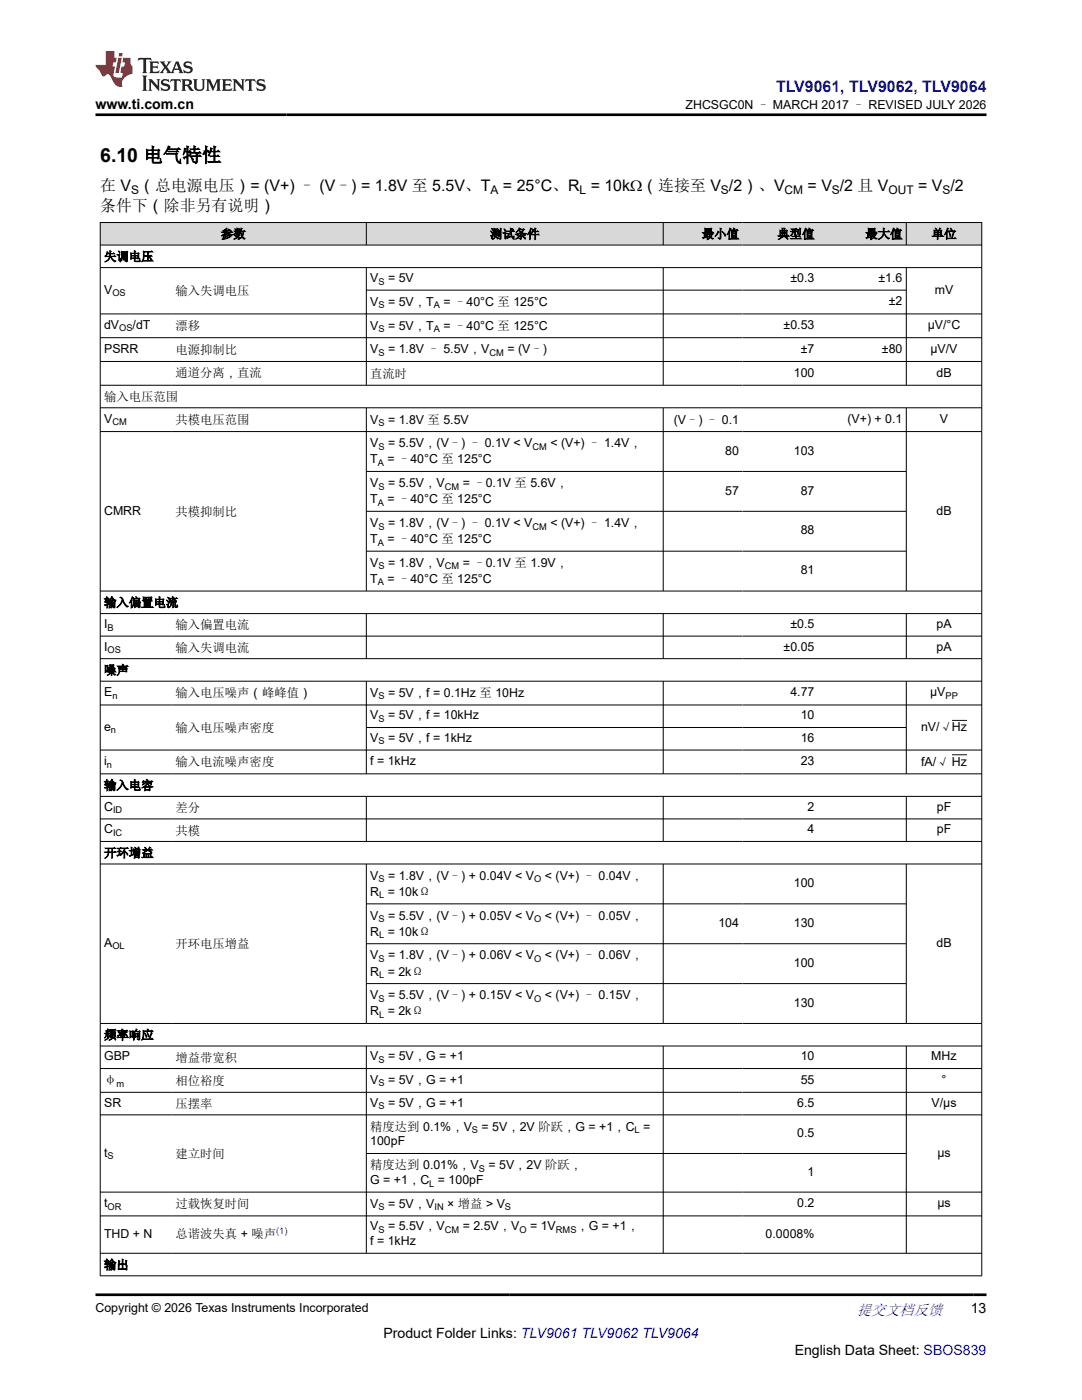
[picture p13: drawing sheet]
<svg xmlns="http://www.w3.org/2000/svg" width="216mm" height="279mm" viewBox="0 0 216 279" stroke-linecap="round" stroke-linejoin="round" font-family="sans-serif">
<defs><g id="words">
<text font-size="3.9" x="20" y="32.3">6.10 电气特性</text>
<text font-size="3.2" fill="#00f" x="154.8" y="18.3">TLV9061, TLV9062, TLV9064</text>
<g font-size="3.2">
<text x="20" y="38.1">在 V （总电源电压）= (V+) – (V–) = 1.8V 至 5.5V、T</text>
<text x="100.4" y="38.1">= 25°C、R = 10kΩ（连接至 V /2）、V</text>
<text x="161.2" y="38.1">= V /2 且 V</text>
<text x="183.2" y="38.1">= V /2</text>
<text x="20" y="42.2">条件下（除非另有说明）</text>
</g>
<text font-size="3" fill="#00f" x="171" y="262.4">提交文档反馈</text>
<g font-size="2.8">
<text x="19" y="21.7">www.ti.com.cn</text>
<text x="193.7" y="262.1">13</text>
<text x="76.5" y="266.9">Product Folder Links: TLV9061 TLV9062 TLV9064</text>
<text x="158.6" y="270.3">English Data Sheet: SBOS839</text>
</g>
<g font-size="2.5">
<text x="136.8" y="21.8">ZHCSGC0N – MARCH 2017 – REVISED JULY 2026</text>
<text x="44.1" y="47.5">参数</text>
<text x="97.8" y="47.5">测试条件</text>
<text x="140.1" y="47.5">最小值</text>
<text x="155.1" y="47.5">典型值</text>
<text x="172.7" y="47.5">最大值</text>
<text x="185.9" y="47.5">单位</text>
<text x="20.8" y="52">失调电压</text>
<text x="20.8" y="58.7">V</text>
<text x="35" y="58.9">输入失调电压</text>
<text x="73.9" y="56.3">V</text>
<text x="77.4" y="56.3">= 5V</text>
<text x="157.7" y="56.3">±0.3</text>
<text x="175.3" y="56.3">±1.6</text>
<text x="186.5" y="58.7">mV</text>
<text x="20.8" y="65.7">dV</text>
<text x="26.5" y="65.7">/dT</text>
<text x="35" y="65.9">漂移</text>
<text x="73.9" y="61">V</text>
<text x="73.9" y="65.8">V</text>
<text x="77.4" y="61">= 5V，T</text>
<text x="77.4" y="65.8">= 5V，T</text>
<text x="88.5" y="61">= –40°C 至 125°C</text>
<text x="88.5" y="65.8">= –40°C 至 125°C</text>
<text x="156.4" y="65.7">±0.53</text>
<text x="177.3" y="60.9">±2</text>
<text x="185.1" y="65.7">µV/°C</text>
<text x="20.8" y="70.4">PSRR</text>
<text x="35" y="70.7">电源抑制比</text>
<text x="73.9" y="70.5">V</text>
<text x="77.4" y="70.5">= 1.8V – 5.5V，V</text>
<text x="101.2" y="70.5">= (V–)</text>
<text x="159.8" y="70.4">±7</text>
<text x="176" y="70.4">±80</text>
<text x="185.7" y="70.4">µV/V</text>
<text x="35" y="75.3">通道分离，直流</text>
<text x="73.9" y="75.4">直流时</text>
<text x="158.4" y="75.2">100</text>
<text x="186.9" y="75.2">dB</text>
<text x="20.8" y="80">输入电压范围</text>
<text x="20.8" y="84.4">V</text>
<text x="35" y="84.6">共模电压范围</text>
<text x="73.9" y="84.5">V</text>
<text x="73.9" y="89.3">V</text>
<text x="77.4" y="84.5">= 1.8V 至 5.5V</text>
<text x="77.4" y="89.3">= 5.5V，(V–) – 0.1V &lt; V</text>
<text x="109.8" y="89.3">&lt; (V+) – 1.4V，</text>
<text x="134.4" y="84.5">(V–) – 0.1</text>
<text x="169.1" y="84.4">(V+) + 0.1</text>
<text x="187.5" y="84.4">V</text>
<text x="73.9" y="92.5">T</text>
<text x="77.3" y="92.5">= –40°C 至 125°C</text>
<text x="144.7" y="90.7">80</text>
<text x="158.4" y="90.7">103</text>
<text x="73.9" y="100.4">T</text>
<text x="73.9" y="97.2">V</text>
<text x="77.3" y="100.4">= –40°C 至 125°C</text>
<text x="77.4" y="97.2">= 5.5V，V</text>
<text x="92.3" y="97.2">= –0.1V 至 5.6V，</text>
<text x="144.7" y="98.7">57</text>
<text x="159.8" y="98.7">87</text>
<text x="20.8" y="102.7">CMRR</text>
<text x="35" y="102.9">共模抑制比</text>
<text x="73.9" y="105.2">V</text>
<text x="77.4" y="105.2">= 1.8V，(V–) – 0.1V &lt; V</text>
<text x="109.8" y="105.2">&lt; (V+) – 1.4V，</text>
<text x="159.8" y="106.7">88</text>
<text x="186.9" y="102.7">dB</text>
<text x="73.9" y="108.4">T</text>
<text x="73.9" y="113.1">V</text>
<text x="77.3" y="108.4">= –40°C 至 125°C</text>
<text x="77.4" y="113.1">= 1.8V，V</text>
<text x="92.3" y="113.1">= –0.1V 至 1.9V，</text>
<text x="73.9" y="116.3">T</text>
<text x="77.3" y="116.3">= –40°C 至 125°C</text>
<text x="159.8" y="114.6">81</text>
<text x="20.8" y="121.1">输入偏置电流</text>
<text x="20.8" y="125.3">I</text>
<text x="35" y="125.6">输入偏置电流</text>
<text x="157.7" y="125.3">±0.5</text>
<text x="186.9" y="125.3">pA</text>
<text x="20.8" y="129.8">I</text>
<text x="35" y="130.1">输入失调电流</text>
<text x="156.4" y="129.8">±0.05</text>
<text x="186.9" y="129.8">pA</text>
<text x="20.8" y="134.6">噪声</text>
<text x="20.8" y="139">E</text>
<text x="35" y="139.1">输入电压噪声（峰峰值）</text>
<text x="73.9" y="139.1">V</text>
<text x="73.9" y="143.6">V</text>
<text x="77.4" y="139.1">= 5V，f = 0.1Hz 至 10Hz</text>
<text x="77.4" y="143.6">= 5V，f = 10kHz</text>
<text x="157.7" y="139">4.77</text>
<text x="159.8" y="143.6">10</text>
<text x="185.6" y="139">µV</text>
<text x="20.8" y="145.8">e</text>
<text x="35" y="146.1">输入电压噪声密度</text>
<text x="73.9" y="148.1">V</text>
<text x="77.4" y="148.1">= 5V，f = 1kHz</text>
<text x="159.8" y="148.1">16</text>
<text x="183.8" y="146">nV/√Hz</text>
<text x="20.8" y="152.7">i</text>
<text x="35" y="153">输入电流噪声密度</text>
<text x="73.9" y="152.7">f = 1kHz</text>
<text x="159.8" y="152.7">23</text>
<text x="183.8" y="152.8">fA/√ Hz</text>
<text x="20.8" y="157.6">输入电容</text>
<text x="20.8" y="161.8">C</text>
<text x="161.1" y="161.8">2</text>
<text x="186.9" y="161.8">pF</text>
<text x="20.8" y="166.3">C</text>
<text x="35" y="162.1">差分</text>
<text x="35" y="166.6">共模</text>
<text x="161.1" y="166.3">4</text>
<text x="186.9" y="166.3">pF</text>
<text x="20.8" y="171.1">开环增益</text>
<text x="73.9" y="178.8">R = 10kΩ</text>
<text x="73.9" y="175.6">V</text>
<text x="77.4" y="175.6">= 1.8V，(V–) + 0.04V &lt; V</text>
<text x="108.7" y="175.6">&lt; (V+) – 0.04V，</text>
<text x="158.4" y="177">100</text>
<text x="73.9" y="183.5">V</text>
<text x="77.4" y="183.5">= 5.5V，(V–) + 0.05V &lt; V</text>
<text x="108.7" y="183.5">&lt; (V+) – 0.05V，</text>
<text x="143.3" y="185">104</text>
<text x="158.4" y="185">130</text>
<text x="20.8" y="189">A</text>
<text x="35" y="189.2">开环电压增益</text>
<text x="73.9" y="186.7">R = 10kΩ</text>
<text x="73.9" y="191.5">V</text>
<text x="77.4" y="191.5">= 1.8V，(V–) + 0.06V &lt; V</text>
<text x="108.7" y="191.5">&lt; (V+) – 0.06V，</text>
<text x="186.9" y="189">dB</text>
<text x="73.9" y="194.7">R = 2kΩ</text>
<text x="158.4" y="193">100</text>
<text x="73.9" y="202.6">R = 2kΩ</text>
<text x="73.9" y="199.4">V</text>
<text x="77.4" y="199.4">= 5.5V，(V–) + 0.15V &lt; V</text>
<text x="108.7" y="199.4">&lt; (V+) – 0.15V，</text>
<text x="158.4" y="200.9">130</text>
<text x="20.8" y="207.4">频率响应</text>
<text x="20.8" y="211.6">GBP</text>
<text x="35" y="211.9">增益带宽积</text>
<text x="73.9" y="211.6">V</text>
<text x="77.4" y="211.6">= 5V，G = +1</text>
<text x="159.8" y="211.6">10</text>
<text x="185.8" y="211.6">MHz</text>
<text x="20.8" y="216.4">φ</text>
<text x="20.8" y="220.9">SR</text>
<text x="35" y="216.5">相位裕度</text>
<text x="35" y="221.1">压摆率</text>
<text x="73.9" y="216.3">V</text>
<text x="73.9" y="220.9">V</text>
<text x="77.4" y="216.3">= 5V，G = +1</text>
<text x="77.4" y="220.9">= 5V，G = +1</text>
<text x="159.1" y="220.9">6.5</text>
<text x="159.8" y="216.3">55</text>
<text x="185.9" y="220.9">V/µs</text>
<text x="187.9" y="216.3">°</text>
<text x="73.9" y="225.6">精度达到 0.1%，V</text>
<text x="96.1" y="225.6">= 5V，2V 阶跃，G = +1，C =</text>
<text x="159.1" y="227">0.5</text>
<text x="20.8" y="230.8">t</text>
<text x="35" y="231.1">建立时间</text>
<text x="73.9" y="228.6">100pF</text>
<text x="73.9" y="233.3">精度达到 0.01%，V</text>
<text x="97.5" y="233.3">= 5V，2V 阶跃，</text>
<text x="187" y="230.8">µs</text>
<text x="73.9" y="236.3">G = +1，C = 100pF</text>
<text x="161.1" y="234.7">1</text>
<text x="20.8" y="240.9">t</text>
<text x="35" y="241.2">过载恢复时间</text>
<text x="73.9" y="241">V</text>
<text x="73.9" y="245.5">V</text>
<text x="77.4" y="241">= 5V，V</text>
<text x="77.4" y="245.5">= 5.5V，V</text>
<text x="89.2" y="241">× 增益 &gt; V</text>
<text x="92.3" y="245.5">= 2.5V，V</text>
<text x="105.8" y="245.5">= 1V</text>
<text x="115" y="245.5">，G = +1，</text>
<text x="159.1" y="240.9">0.2</text>
<text x="187" y="240.9">µs</text>
<text x="20.8" y="247">THD + N</text>
<text x="35" y="247.2">总谐波失真 + 噪声</text>
<text x="73.9" y="248.5">f = 1kHz</text>
<text x="152.8" y="247">0.0008%</text>
<text x="20.8" y="253.3">输出</text>
<text x="19" y="261.8">Copyright © 2026 Texas Instruments Incorporated</text>
</g>
<g font-size="2.4">
<text x="26.2" y="38.7">S</text>
<text x="97.9" y="38.7">A</text>
<text x="115.7" y="38.7">L</text>
<text x="143.9" y="38.7">S</text>
<text x="156.6" y="38.7">CM</text>
<text x="166" y="38.7">S</text>
<text x="177.3" y="38.7">OUT</text>
<text x="188.1" y="38.7">S</text>
</g>
<g font-size="1.9">
<text x="22.4" y="59.2">OS</text>
<text x="75.5" y="56.8">S</text>
<text x="75.5" y="61.5">S</text>
<text x="86.6" y="61.5">A</text>
<text x="23.8" y="66.2">OS</text>
<text x="75.5" y="66.3">S</text>
<text x="75.5" y="71">S</text>
<text x="86.6" y="66.3">A</text>
<text x="97.7" y="71">CM</text>
<text x="22.4" y="84.9">CM</text>
<text x="75.5" y="85">S</text>
<text x="75.5" y="89.8">S</text>
<text x="106.3" y="89.8">CM</text>
<text x="75.4" y="93">A</text>
<text x="75.4" y="100.9">A</text>
<text x="75.5" y="97.7">S</text>
<text x="88.8" y="97.7">CM</text>
<text x="75.5" y="105.7">S</text>
<text x="106.3" y="105.7">CM</text>
<text x="75.4" y="108.9">A</text>
<text x="75.5" y="113.6">S</text>
<text x="88.8" y="113.6">CM</text>
<text x="75.4" y="116.8">A</text>
<text x="21.5" y="125.8">B</text>
<text x="21.5" y="130.3">OS</text>
<text x="22.4" y="139.5">n</text>
<text x="75.5" y="139.6">S</text>
<text x="188.7" y="139.5">PP</text>
<text x="22.1" y="146.3">n</text>
<text x="75.5" y="144.1">S</text>
<text x="75.5" y="148.6">S</text>
<text x="21.3" y="153.2">n</text>
<text x="22.6" y="162.3">ID</text>
<text x="22.6" y="166.8">IC</text>
<text x="75.5" y="176.1">S</text>
<text x="75.6" y="179.3">L</text>
<text x="106.6" y="176.1">O</text>
<text x="75.5" y="184">S</text>
<text x="106.6" y="184">O</text>
<text x="22.4" y="189.5">OL</text>
<text x="75.5" y="192">S</text>
<text x="75.6" y="187.2">L</text>
<text x="106.6" y="192">O</text>
<text x="75.6" y="195.2">L</text>
<text x="75.5" y="199.9">S</text>
<text x="75.6" y="203.1">L</text>
<text x="106.6" y="199.9">O</text>
<text x="75.5" y="212.1">S</text>
<text x="23.2" y="216.9">m</text>
<text x="75.5" y="216.8">S</text>
<text x="75.5" y="221.4">S</text>
<text x="94.2" y="226.1">S</text>
<text x="126.6" y="226.1">L</text>
<text x="21.5" y="231.3">S</text>
<text x="95.5" y="233.8">S</text>
<text x="85.7" y="236.8">L</text>
<text x="21.5" y="241.4">OR</text>
<text x="75.5" y="241.5">S</text>
<text x="86.7" y="241.5">IN</text>
<text x="100.8" y="241.5">S</text>
<text x="75.5" y="246">S</text>
<text x="88.8" y="246">CM</text>
<text x="103.6" y="246">O</text>
<text x="110.9" y="246">RMS</text>
</g>
<text font-size="1.9" fill="#00f" x="55.1" y="246.3">(1)</text>
</g></defs>
<g fill="#d8d8d8">
<path d="M20 44.4h175.9v4.5h-175.9z" fill-rule="evenodd"/>
<path d="M20.1 44.5h52.9v4.3h-52.9z" fill-rule="evenodd"/>
<path d="M73.2 44.5h59.1v4.3h-59.1z" fill-rule="evenodd"/>
<path d="M132.4 44.5h15.8v4.3h-15.8z" fill-rule="evenodd"/>
<path d="M148.2 44.5h15v4.3h-15z" fill-rule="evenodd"/>
<path d="M163.2 44.5h17.6v4.3h-17.6z" fill-rule="evenodd"/>
<path d="M180.9 44.5h14.9v4.3h-14.9z" fill-rule="evenodd"/>
</g>
<g fill="none" stroke="#000" stroke-width=".2">
<path d="M19.9 44.4h176.1M19.9 48.9h176.1M19.9 53.4h176.1M20 44.3v210.4M73.1 44.3v4.7M73.1 53.4v23.5M73.1 57.9h107.8M132.3 44.3v4.7M132.3 53.4v23.5M180.8 44.3v4.7M180.8 53.4v23.5M195.9 44.3v210.4"/>
<path d="M19.9 62.6h176.1M19.9 67.4h176.1M19.9 72.1h176.1M19.9 76.9h176.1M19.9 81.4h176.1M19.9 86.1h176.1M73.1 81.4v36.6M73.1 94.1h107.8M132.3 81.4v36.6M180.8 81.4v36.6M19.9 118h176.1M73.1 102h107.8"/>
<path d="M73.1 110h107.8M19.9 122.5h176.1M19.9 127h176.1M19.9 131.5h176.1M19.9 135.9h176.1M73.1 122.5v9M73.1 135.9v18.6M132.3 122.5v9M132.3 135.9v18.6M180.8 122.5v9M180.8 135.9v18.6M19.9 140.7h176.1"/>
<path d="M19.9 149.7h176.1M19.9 154.4h176.1M19.9 158.9h176.1M73.1 158.9v9.1M73.1 145.2h107.8M132.3 158.9v9.1M180.8 158.9v9.1M189.9 150.6h3.1M189.9 143.8h3.1M19.9 163.4h176.1M19.9 167.9h176.1M19.9 172.4h176.1"/>
<path d="M73.1 172.4v31.9M132.3 172.4v31.9M180.8 172.4v31.9M73.1 180.4h107.8M73.1 188.3h107.8M73.1 196.3h107.8M19.9 204.3h176.1M19.9 208.8h176.1M19.9 213.3h176.1M19.9 218h176.1M73.1 208.8v41.4M132.3 208.8v41.4"/>
<path d="M180.8 208.8v41.4M19.9 222.5h176.1M19.9 237.9h176.1M73.1 230.2h107.8M19.9 242.7h176.1M19.9 250.1h176.1M19.9 254.6h176.1"/>
</g>
<path d="M27.7 11.6l-.2 .5 .5-.2h.6v.1v2.2l-.2 .4h1l-.2-.4v-2.2v-.1h.5l.5 .2-.1-.5zM29.8 12.3l.2 .4v1.5l-.2 .4h1.9l.1-.6a1.08 1.08 0 0 1-1.3 .2v-.7h.6l.4 .2v-.7l-.4 .2h-.6v-.5l.2-.2a1 1 0 0 1 1 .3l-.1-.5zM31.8 12.3l1 1.1-1 1.2h.9l-.2-.2 .4-.8 .5 .8-.2 .2h1.6l-.2-.2 .1-.5h1l.1 .5-.1 .2h.9l-.2-.3-.8-2h-.5l-1 2.2-.8-1.1 .9-1.1h-.8l.2 .2-.5 .6-.3-.6 .1-.2zM35.2 12.7l.4 1h-.8zM36.8 12.4a.65 .65 0 0 0-.2 .7 .65 .65 0 0 0 .6 .5l.7 .1 .1 .3a.79 .79 0 0 1-.7 .4 .79 .79 0 0 1-.7-.5l.1 .7 .2-.1a.93 .93 0 0 0 1.1 .1 .93 .93 0 0 0 .4-1 1.46 1.46 0 0 0-1.2-.6l-.1-.3a1.09 1.09 0 0 1 1.2 .2l-.2-.6-.1 .1-.6-.2zM28.4 15.1l.2 .4v2.2l-.2 .4h1l-.2-.4v-2.2l.2-.4zM29.6 15.8l.2 .4v1.5l-.2 .4h.8l-.3-.4v-1.3l1.7 1.8v-2l.2-.4h-.8l.2 .2 .1 1.1-1.2-1.3zM32.3 15.9a.65 .65 0 0 0-.2 .8 .65 .65 0 0 0 .7 .4l.6 .2 .1 .2a.79 .79 0 0 1-.7 .4 .79 .79 0 0 1-.7-.5l.1 .7 .2-.1a.93 .93 0 0 0 1.1 .1 .93 .93 0 0 0 .4-.9 1.46 1.46 0 0 0-1.2-.6l-.1-.4a1.09 1.09 0 0 1 1.2 .2l-.2-.6-.1 .1-.6-.1zM34.1 15.8l-.1 .6a.63 .63 0 0 1 .7-.3l.1 1.6-.3 .4h1l-.2-.4v-1.6a.66 .66 0 0 1 .8 .3l-.1-.6zM36.2 15.8l.2 .4v1.5l-.2 .4h.9l-.2-.2v-.7h.5l.1 .2a.79 .79 0 0 0 1.2 .6l-1-.9a.61 .61 0 0 0 .6-.6 .61 .61 0 0 0-.5-.7zM36.9 16.1h.2a.47 .47 0 0 1 .5 .1 .47 .47 0 0 1 .1 .5l-.2 .1-.6 .1zM38.5 15.8l.2 .2a2.27 2.27 0 0 0 .4 2 1.04 1.04 0 0 0 1.7-.7v-1.3l.2-.2h-.8l.2 .4v1.1a.6 .6 0 0 1-.6 .6 .6 .6 0 0 1-.6-.6v-1.1l.3-.4zM41.1 15.8l.2 .4v1.5l-.2 .4h.7l-.2-.4v-1.4l.9 1.9 .8-1.9v1.4l-.2 .4h1l-.3-.4v-1.5l.3-.4h-.8l-.7 1.5-.7-1.5zM44.3 15.8l.2 .4v1.5l-.2 .4h1.9l.1-.6a1.09 1.09 0 0 1-1.3 .2v-.7h.6l.4 .2v-.6l-.4 .2h-.6v-.6l.2-.1a1.01 1.01 0 0 1 1 .3l-.1-.6zM46.4 15.8l.3 .4v1.5l-.3 .4h.8l-.2-.4v-1.3l1.6 1.8v-2l.2-.4h-.7l.2 .2v1.1l-1.2-1.3zM49 15.8l-.1 .6a.63 .63 0 0 1 .8-.3v1.6l-.3 .4h1l-.2-.4v-1.6a.66 .66 0 0 1 .8 .3l-.1-.6zM51.4 15.9a.65 .65 0 0 0-.2 .8 .65 .65 0 0 0 .6 .4l.6 .2 .2 .2a.79 .79 0 0 1-.8 .4 .79 .79 0 0 1-.6-.5l.1 .7 .2-.1a.93 .93 0 0 0 1 .1 .93 .93 0 0 0 .5-.9 1.46 1.46 0 0 0-1.3-.6l-.1-.4a1.09 1.09 0 0 1 1.3 .2l-.2-.6-.2 .1-.5-.1z" fill="#231f20"/>
<path d="M21.1 10.2v2.8h-2.1l.1 .3 .9 1a.95 .95 0 0 0 .9 .9 .59 .59 0 0 1 .6-.4 .59 .59 0 0 1 .5 .4l.4 .7a1.59 1.59 0 0 0 2.1 1.4 1.61 1.61 0 0 1 1-2.3l1-.3-.1-1.5a1.59 1.59 0 0 1-.4-1.7h-1.4l-.2 .9h.5l-.1 .9h-.5l-.2 1v.2l.4 .1-.2 .9h-.6a.73 .73 0 0 1-1.1-.7l.3-1.5h-.5l.2-.9h.5l.2-.9h-.5v-1.3zM23.6 11.5l-.6 3.1h.7l.6-3.1zM23.8 10.6l-.1 .6h.7l.1-.6z" fill="#ed1c24"/>
<path d="M19 22.9h177.8M19 258.4h177.8" fill="none" stroke="#000" stroke-width=".53"/>
<use href="#words"/>
</svg>
